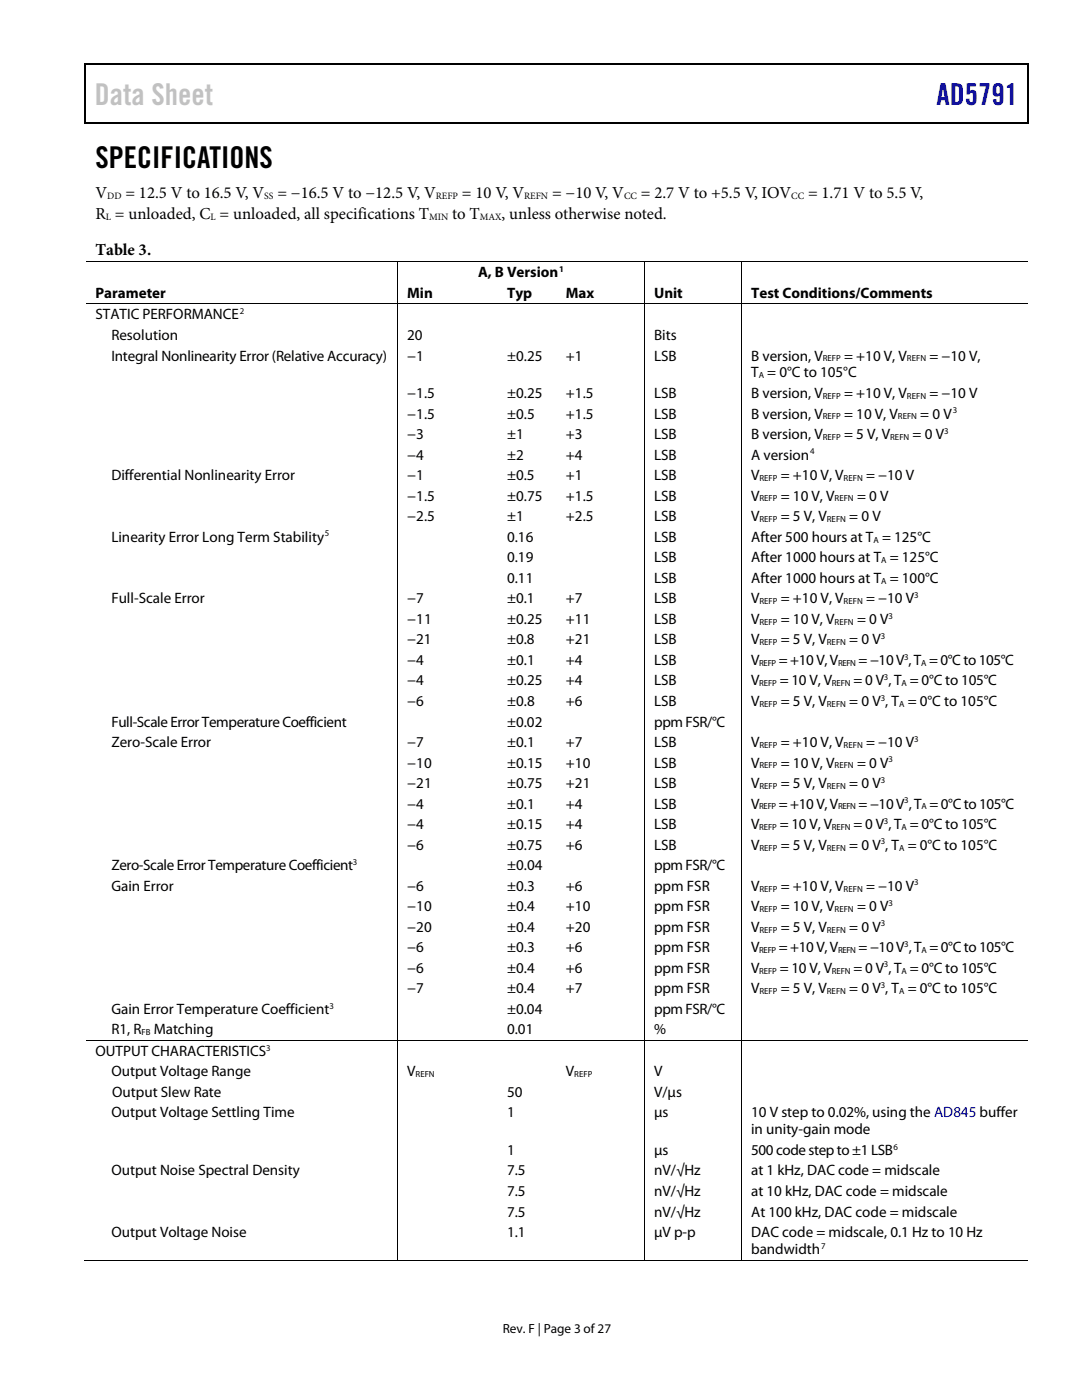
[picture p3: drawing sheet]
<svg xmlns="http://www.w3.org/2000/svg" width="216mm" height="279mm" viewBox="0 0 216 279" stroke-linecap="round" stroke-linejoin="round" font-family="sans-serif">
<defs><g id="words">
<text font-size="6" fill="#c1c1c1" x="18.9" y="21">Data Sheet</text>
<text font-size="6" fill="#00f" x="186.9" y="21">AD5791</text>
<text font-size="6" x="19" y="33.6">SPECIFICATIONS</text>
<g font-size="3.3">
<text x="19" y="39.5">V</text>
<text x="25" y="39.5">= 12.5 V to 16.5 V, V</text>
<text x="55.4" y="39.5">= −16.5 V to −12.5 V, V</text>
<text x="92.2" y="39.5">= 10 V, V</text>
<text x="110.2" y="39.5">= −10 V, V</text>
<text x="127.9" y="39.5">= 2.7 V to +5.5 V, IOV</text>
<text x="161.2" y="39.5">= 1.71 V to 5.5 V,</text>
<text x="19" y="43.8">R = unloaded, C = unloaded, all specifications T</text>
<text x="90.2" y="43.8">to T</text>
<text x="100.1" y="43.8">, unless otherwise noted.</text>
<text x="19" y="50.9">Table 3.</text>
</g>
<g font-size="3">
<text x="19" y="59.5">Parameter</text>
<text x="81.3" y="59.5">Min</text>
<text x="95.4" y="55.3">A, B Version</text>
<text x="101.2" y="59.5">Typ</text>
<text x="112.9" y="59.5">Max</text>
<text x="130.5" y="59.5">Unit</text>
<text x="149.9" y="59.5">Test Conditions/Comments</text>
<text x="19" y="63.8">STATIC PERFORMANCE</text>
<text x="22.2" y="67.8">Resolution</text>
<text x="22.2" y="71.9">Integral Nonlinearity Error (Relative Accuracy)</text>
<text x="81.3" y="71.9">−1</text>
<text x="81.3" y="67.8">20</text>
<text x="101.2" y="71.9">±0.25</text>
<text x="112.9" y="71.9">+1</text>
<text x="130.5" y="71.9">LSB</text>
<text x="130.5" y="67.8">Bits</text>
<text x="149.9" y="71.9">B version, V</text>
<text x="168.4" y="71.9">= +10 V, V</text>
<text x="185.4" y="71.9">= −10 V,</text>
<text x="149.9" y="75.3">T = 0°C to 105°C</text>
<text x="81.3" y="79.4">−1.5</text>
<text x="81.3" y="83.5">−1.5</text>
<text x="101.2" y="79.4">±0.25</text>
<text x="101.2" y="83.5">±0.5</text>
<text x="112.9" y="79.4">+1.5</text>
<text x="112.9" y="83.5">+1.5</text>
<text x="130.5" y="79.4">LSB</text>
<text x="130.5" y="83.5">LSB</text>
<text x="149.9" y="79.4">B version, V</text>
<text x="149.9" y="83.5">B version, V</text>
<text x="168.4" y="79.4">= +10 V, V</text>
<text x="168.4" y="83.5">= 10 V, V</text>
<text x="183.6" y="83.5">= 0 V</text>
<text x="185.4" y="79.4">= −10 V</text>
<text x="81.3" y="87.6">−3</text>
<text x="101.2" y="87.6">±1</text>
<text x="112.9" y="87.6">+3</text>
<text x="130.5" y="87.6">LSB</text>
<text x="149.9" y="87.6">B version, V</text>
<text x="168.4" y="87.6">= 5 V, V</text>
<text x="182.1" y="87.6">= 0 V</text>
<text x="22.2" y="95.8">Differential Nonlinearity Error</text>
<text x="81.3" y="95.8">−1</text>
<text x="81.3" y="91.7">−4</text>
<text x="101.2" y="95.8">±0.5</text>
<text x="101.2" y="91.7">±2</text>
<text x="112.9" y="95.8">+1</text>
<text x="112.9" y="91.7">+4</text>
<text x="130.5" y="95.8">LSB</text>
<text x="130.5" y="91.7">LSB</text>
<text x="149.9" y="95.8">V</text>
<text x="149.9" y="91.7">A version</text>
<text x="155.8" y="95.8">= +10 V, V</text>
<text x="172.8" y="95.8">= −10 V</text>
<text x="81.3" y="99.9">−1.5</text>
<text x="101.2" y="99.9">±0.75</text>
<text x="112.9" y="99.9">+1.5</text>
<text x="130.5" y="99.9">LSB</text>
<text x="149.9" y="99.9">V</text>
<text x="155.8" y="99.9">= 10 V, V</text>
<text x="171" y="99.9">= 0 V</text>
<text x="81.3" y="104">−2.5</text>
<text x="101.2" y="104">±1</text>
<text x="112.9" y="104">+2.5</text>
<text x="130.5" y="104">LSB</text>
<text x="149.9" y="104">V</text>
<text x="155.8" y="104">= 5 V, V</text>
<text x="169.5" y="104">= 0 V</text>
<text x="22.2" y="108.1">Linearity Error Long Term Stability</text>
<text x="101.2" y="108.1">0.16</text>
<text x="101.2" y="112.2">0.19</text>
<text x="130.5" y="108.1">LSB</text>
<text x="130.5" y="112.2">LSB</text>
<text x="149.9" y="108.1">After 500 hours at T = 125°C</text>
<text x="149.9" y="112.2">After 1000 hours at T = 125°C</text>
<text x="101.2" y="116.3">0.11</text>
<text x="130.5" y="116.3">LSB</text>
<text x="149.9" y="116.3">After 1000 hours at T = 100°C</text>
<text x="22.2" y="120.4">Full-Scale Error</text>
<text x="81.3" y="120.4">−7</text>
<text x="81.3" y="124.5">−11</text>
<text x="101.2" y="120.4">±0.1</text>
<text x="101.2" y="124.5">±0.25</text>
<text x="112.9" y="120.4">+7</text>
<text x="112.9" y="124.5">+11</text>
<text x="130.5" y="120.4">LSB</text>
<text x="130.5" y="124.5">LSB</text>
<text x="149.9" y="120.4">V</text>
<text x="149.9" y="124.5">V</text>
<text x="155.8" y="120.4">= +10 V, V</text>
<text x="155.8" y="124.5">= 10 V, V</text>
<text x="171" y="124.5">= 0 V</text>
<text x="172.8" y="120.4">= −10 V</text>
<text x="81.3" y="128.6">−21</text>
<text x="101.2" y="128.6">±0.8</text>
<text x="112.9" y="128.6">+21</text>
<text x="130.5" y="128.6">LSB</text>
<text x="149.9" y="128.6">V</text>
<text x="155.8" y="128.6">= 5 V, V</text>
<text x="169.5" y="128.6">= 0 V</text>
<text x="81.3" y="132.7">−4</text>
<text x="81.3" y="136.8">−4</text>
<text x="101.2" y="132.7">±0.1</text>
<text x="101.2" y="136.8">±0.25</text>
<text x="112.9" y="132.7">+4</text>
<text x="112.9" y="136.8">+4</text>
<text x="130.5" y="132.7">LSB</text>
<text x="130.5" y="136.8">LSB</text>
<text x="149.9" y="132.7">V</text>
<text x="149.9" y="136.8">V</text>
<text x="155.4" y="132.7">= +10 V, V</text>
<text x="155.6" y="136.8">= 10 V, V</text>
<text x="170.3" y="136.8">= 0 V , T = 0°C to 105°C</text>
<text x="171.3" y="132.7">= −10 V , T = 0°C to 105°C</text>
<text x="81.3" y="140.9">−6</text>
<text x="101.2" y="140.9">±0.8</text>
<text x="112.9" y="140.9">+6</text>
<text x="130.5" y="140.9">LSB</text>
<text x="149.9" y="140.9">V</text>
<text x="155.8" y="140.9">= 5 V, V</text>
<text x="169.5" y="140.9">= 0 V , T = 0°C to 105°C</text>
<text x="22.2" y="145">Full-Scale Error Temperature Coefficient</text>
<text x="22.2" y="149.1">Zero-Scale Error</text>
<text x="81.3" y="149.1">−7</text>
<text x="101.2" y="145">±0.02</text>
<text x="101.2" y="149.1">±0.1</text>
<text x="112.9" y="149.1">+7</text>
<text x="130.5" y="145">ppm FSR/°C</text>
<text x="130.5" y="149.1">LSB</text>
<text x="149.9" y="149.1">V</text>
<text x="155.8" y="149.1">= +10 V, V</text>
<text x="172.8" y="149.1">= −10 V</text>
<text x="81.3" y="153.2">−10</text>
<text x="101.2" y="153.2">±0.15</text>
<text x="112.9" y="153.2">+10</text>
<text x="130.5" y="153.2">LSB</text>
<text x="149.9" y="153.2">V</text>
<text x="155.8" y="153.2">= 10 V, V</text>
<text x="171" y="153.2">= 0 V</text>
<text x="81.3" y="157.3">−21</text>
<text x="81.3" y="161.4">−4</text>
<text x="101.2" y="157.3">±0.75</text>
<text x="101.2" y="161.4">±0.1</text>
<text x="112.9" y="157.3">+21</text>
<text x="112.9" y="161.4">+4</text>
<text x="130.5" y="157.3">LSB</text>
<text x="130.5" y="161.4">LSB</text>
<text x="149.9" y="157.3">V</text>
<text x="149.9" y="161.4">V</text>
<text x="155.4" y="161.4">= +10 V, V</text>
<text x="155.8" y="157.3">= 5 V, V</text>
<text x="169.5" y="157.3">= 0 V</text>
<text x="171.3" y="161.4">= −10 V , T = 0°C to 105°C</text>
<text x="81.3" y="165.5">−4</text>
<text x="101.2" y="165.5">±0.15</text>
<text x="112.9" y="165.5">+4</text>
<text x="130.5" y="165.5">LSB</text>
<text x="149.9" y="165.5">V</text>
<text x="155.6" y="165.5">= 10 V, V</text>
<text x="170.3" y="165.5">= 0 V , T = 0°C to 105°C</text>
<text x="22.2" y="173.7">Zero-Scale Error Temperature Coefficient</text>
<text x="81.3" y="169.6">−6</text>
<text x="101.2" y="173.7">±0.04</text>
<text x="101.2" y="169.6">±0.75</text>
<text x="112.9" y="169.6">+6</text>
<text x="130.5" y="173.7">ppm FSR/°C</text>
<text x="130.5" y="169.6">LSB</text>
<text x="149.9" y="169.6">V</text>
<text x="155.8" y="169.6">= 5 V, V</text>
<text x="169.5" y="169.6">= 0 V , T = 0°C to 105°C</text>
<text x="22.2" y="177.8">Gain Error</text>
<text x="81.3" y="177.8">−6</text>
<text x="101.2" y="177.8">±0.3</text>
<text x="112.9" y="177.8">+6</text>
<text x="130.5" y="177.8">ppm FSR</text>
<text x="149.9" y="177.8">V</text>
<text x="155.8" y="177.8">= +10 V, V</text>
<text x="172.8" y="177.8">= −10 V</text>
<text x="81.3" y="181.9">−10</text>
<text x="81.3" y="185.9">−20</text>
<text x="101.2" y="181.9">±0.4</text>
<text x="101.2" y="185.9">±0.4</text>
<text x="112.9" y="181.9">+10</text>
<text x="112.9" y="185.9">+20</text>
<text x="130.5" y="181.9">ppm FSR</text>
<text x="130.5" y="185.9">ppm FSR</text>
<text x="149.9" y="181.9">V</text>
<text x="149.9" y="185.9">V</text>
<text x="155.8" y="181.9">= 10 V, V</text>
<text x="155.8" y="185.9">= 5 V, V</text>
<text x="169.5" y="185.9">= 0 V</text>
<text x="171" y="181.9">= 0 V</text>
<text x="81.3" y="190.1">−6</text>
<text x="101.2" y="190.1">±0.3</text>
<text x="112.9" y="190.1">+6</text>
<text x="130.5" y="190.1">ppm FSR</text>
<text x="149.9" y="190.1">V</text>
<text x="155.4" y="190.1">= +10 V, V</text>
<text x="171.3" y="190.1">= −10 V , T = 0°C to 105°C</text>
<text x="81.3" y="194.1">−6</text>
<text x="101.2" y="194.1">±0.4</text>
<text x="112.9" y="194.1">+6</text>
<text x="130.5" y="194.1">ppm FSR</text>
<text x="149.9" y="194.1">V</text>
<text x="155.6" y="194.1">= 10 V, V</text>
<text x="170.3" y="194.1">= 0 V , T = 0°C to 105°C</text>
<text x="22.2" y="202.3">Gain Error Temperature Coefficient</text>
<text x="81.3" y="198.2">−7</text>
<text x="101.2" y="202.3">±0.04</text>
<text x="101.2" y="198.2">±0.4</text>
<text x="112.9" y="198.2">+7</text>
<text x="130.5" y="202.3">ppm FSR/°C</text>
<text x="130.5" y="198.2">ppm FSR</text>
<text x="149.9" y="198.2">V</text>
<text x="155.8" y="198.2">= 5 V, V</text>
<text x="169.5" y="198.2">= 0 V , T = 0°C to 105°C</text>
<text x="22.2" y="206.4">R1, R</text>
<text x="30.7" y="206.4">Matching</text>
<text x="101.2" y="206.4">0.01</text>
<text x="130.5" y="206.4">%</text>
<text x="19" y="210.7">OUTPUT CHARACTERISTICS</text>
<text x="22.2" y="214.8">Output Voltage Range</text>
<text x="81.3" y="214.8">V</text>
<text x="112.9" y="214.8">V</text>
<text x="130.5" y="214.8">V</text>
<text x="22.4" y="218.9">Output Slew Rate</text>
<text x="101.2" y="218.9">50</text>
<text x="130.5" y="218.9">V/µs</text>
<text x="22.2" y="223">Output Voltage Settling Time</text>
<text x="101.2" y="223">1</text>
<text x="130.5" y="223">µs</text>
<text x="149.9" y="226.4">in unity-gain mode</text>
<text x="149.9" y="223">10 V step to 0.02%, using the AD845 buffer</text>
<text x="101.2" y="230.5">1</text>
<text x="130.5" y="230.5">µs</text>
<text x="149.9" y="230.5">500 code step to ±1 LSB</text>
<text x="22.2" y="234.6">Output Noise Spectral Density</text>
<text x="101.2" y="234.6">7.5</text>
<text x="101.2" y="238.7">7.5</text>
<text x="130.5" y="234.6">nV/√Hz</text>
<text x="130.5" y="238.7">nV/√Hz</text>
<text x="149.9" y="234.6">at 1 kHz, DAC code = midscale</text>
<text x="149.9" y="238.7">at 10 kHz, DAC code = midscale</text>
<text x="101.2" y="242.8">7.5</text>
<text x="130.5" y="242.8">nV/√Hz</text>
<text x="149.9" y="242.8">At 100 kHz, DAC code = midscale</text>
<text x="22.2" y="246.9">Output Voltage Noise</text>
<text x="101.2" y="246.9">1.1</text>
<text x="130.5" y="246.9">µV p-p</text>
<text x="149.9" y="246.9">DAC code = midscale, 0.1 Hz to 10 Hz</text>
<text x="149.9" y="250.3">bandwidth</text>
</g>
<text font-size="2.6" x="100.3" y="266">Rev. F | Page 3 of 27</text>
<g font-size="1.9">
<text x="21.4" y="39.7">DD</text>
<text x="52.7" y="39.7">SS</text>
<text x="87" y="39.7">REFP</text>
<text x="104.6" y="39.7">REFN</text>
<text x="124.5" y="39.7">CC</text>
<text x="157.9" y="39.7">CC</text>
<text x="21.1" y="44">L</text>
<text x="42" y="44">L</text>
<text x="85.6" y="44">MIN</text>
<text x="95.7" y="44">MAX</text>
</g>
<g font-size="1.8">
<text x="111.6" y="54.3">1</text>
<text x="47.9" y="62.7">2</text>
<text x="151.4" y="75.5">A</text>
<text x="164.2" y="72.1">REFP</text>
<text x="181" y="72.1">REFN</text>
<text x="164.2" y="79.6">REFP</text>
<text x="164.2" y="83.7">REFP</text>
<text x="179.2" y="83.7">REFN</text>
<text x="181" y="79.6">REFN</text>
<text x="190.1" y="82.5">3</text>
<text x="164.2" y="87.8">REFP</text>
<text x="177.6" y="87.8">REFN</text>
<text x="188.4" y="86.6">3</text>
<text x="151.6" y="96">REFP</text>
<text x="161.6" y="90.7">4</text>
<text x="168.3" y="96">REFN</text>
<text x="151.6" y="100.1">REFP</text>
<text x="166.5" y="100.1">REFN</text>
<text x="64.8" y="107">5</text>
<text x="151.6" y="104.2">REFP</text>
<text x="165" y="104.2">REFN</text>
<text x="174.3" y="108.3">A</text>
<text x="175.8" y="112.4">A</text>
<text x="175.8" y="116.5">A</text>
<text x="182.4" y="119.3">3</text>
<text x="151.6" y="120.6">REFP</text>
<text x="151.6" y="124.7">REFP</text>
<text x="166.5" y="124.7">REFN</text>
<text x="168.3" y="120.6">REFN</text>
<text x="177.3" y="123.4">3</text>
<text x="151.6" y="128.8">REFP</text>
<text x="165" y="128.8">REFN</text>
<text x="175.7" y="127.5">3</text>
<text x="180.4" y="131.6">3</text>
<text x="151.5" y="132.9">REFP</text>
<text x="151.5" y="136.9">REFP</text>
<text x="166" y="136.9">REFN</text>
<text x="167.2" y="132.9">REFN</text>
<text x="176.4" y="135.7">3</text>
<text x="179.9" y="136.9">A</text>
<text x="183.8" y="132.9">A</text>
<text x="151.6" y="141.1">REFP</text>
<text x="165" y="141.1">REFN</text>
<text x="175.7" y="139.8">3</text>
<text x="179.4" y="141.1">A</text>
<text x="151.6" y="149.2">REFP</text>
<text x="168.3" y="149.2">REFN</text>
<text x="182.4" y="148">3</text>
<text x="151.6" y="153.4">REFP</text>
<text x="166.5" y="153.4">REFN</text>
<text x="177.3" y="152.1">3</text>
<text x="151.5" y="161.5">REFP</text>
<text x="151.6" y="157.4">REFP</text>
<text x="165" y="157.4">REFN</text>
<text x="167.2" y="161.5">REFN</text>
<text x="175.7" y="156.2">3</text>
<text x="180.4" y="160.3">3</text>
<text x="183.9" y="161.5">A</text>
<text x="151.5" y="165.6">REFP</text>
<text x="166" y="165.6">REFN</text>
<text x="176.4" y="164.4">3</text>
<text x="179.9" y="165.6">A</text>
<text x="70.4" y="172.6">3</text>
<text x="151.6" y="169.7">REFP</text>
<text x="165" y="169.7">REFN</text>
<text x="175.7" y="168.5">3</text>
<text x="179.4" y="169.7">A</text>
<text x="151.6" y="177.9">REFP</text>
<text x="168.3" y="177.9">REFN</text>
<text x="182.4" y="176.7">3</text>
<text x="151.6" y="182">REFP</text>
<text x="166.5" y="182">REFN</text>
<text x="175.7" y="184.9">3</text>
<text x="177.3" y="180.8">3</text>
<text x="151.5" y="190.2">REFP</text>
<text x="151.6" y="186.1">REFP</text>
<text x="165" y="186.1">REFN</text>
<text x="167.2" y="190.2">REFN</text>
<text x="180.4" y="189">3</text>
<text x="183.9" y="190.2">A</text>
<text x="151.5" y="194.3">REFP</text>
<text x="166" y="194.3">REFN</text>
<text x="175.7" y="197.2">3</text>
<text x="176.4" y="193.1">3</text>
<text x="179.9" y="194.3">A</text>
<text x="65.7" y="201.3">3</text>
<text x="151.6" y="198.4">REFP</text>
<text x="165" y="198.4">REFN</text>
<text x="179.4" y="198.4">A</text>
<text x="28.2" y="206.6">FB</text>
<text x="53.1" y="209.7">3</text>
<text x="82.9" y="215">REFN</text>
<text x="114.6" y="215">REFP</text>
<text x="178.3" y="229.4">6</text>
<text x="163.8" y="249.2">7</text>
</g>
</g></defs>
<g fill="#000">
<path d="M16.9 12.7h.2v1h-.2zM16.9 12.7h.2v.3h-.2zM82.5 12.7h.3v.3h-.3zM205.1 12.7h.2v1h-.2zM205.1 12.7h.2v.3h-.2zM16.9 24.4h.2v.3h-.2zM82.3 24.4h.2v.3h-.2zM205.1 24.4h.2v.3h-.2zM79.3 52.1h.1v.2h-.1zM128.5 52.1h.2v.2h-.2zM147.9 52.1h.2v.2h-.2zM79.3 60.6h.1v.1h-.1z"/>
<path d="M99.3 60.6h.2v.1h-.2zM111 60.6h.2v.1h-.2zM128.5 60.6h.2v.1h-.2zM147.9 60.6h.2v.1h-.2zM79.3 207.5h.1v.2h-.1zM99.3 207.5h.2v.2h-.2zM111 207.5h.2v.2h-.2zM128.5 207.5h.2v.2h-.2zM147.9 207.5h.2v.2h-.2zM79.3 251.4h.1v.2h-.1zM99 251.4h.2v.2h-.2zM110.8 251.4h.1v.2h-.1z"/>
<path d="M128.5 251.4h.2v.2h-.2zM147.9 251.4h.2v.2h-.2z"/>
</g>
<path d="M17 13.7v10.7M17.1 12.8h65.4M82.8 12.8h122.3M205.2 13.7v10.7M17.1 24.5h188" fill="none" stroke="#000" stroke-width=".25"/>
<g fill="none" stroke="#000" stroke-width=".2">
<path d="M17.1 52.2h62.2M79.4 52.3v8.3M79.4 52.2h49.1M128.6 52.3v8.3M128.7 52.2h19.2M148 52.3v8.3M148.1 52.2h57M17.1 60.7h62.2M79.4 60.7v146.8M79.4 60.7h19.9M99.5 60.7h11.5M111.2 60.7h17.3"/>
<path d="M128.6 60.7v146.8M128.7 60.7h19.2M148 60.7v146.8M148.1 60.7h57M17.1 207.6h62.2M79.4 207.7v43.7M79.4 207.6h19.9M99.5 207.6h11.5M111.2 207.6h17.3M128.6 207.7v43.7M128.7 207.6h19.2M148 207.7v43.7"/>
<path d="M148.1 207.6h57M16.9 251.5h62.4M79.4 251.5h49.1M128.7 251.5h19.2M148.1 251.5h57"/>
</g>
<use href="#words"/>
</svg>
